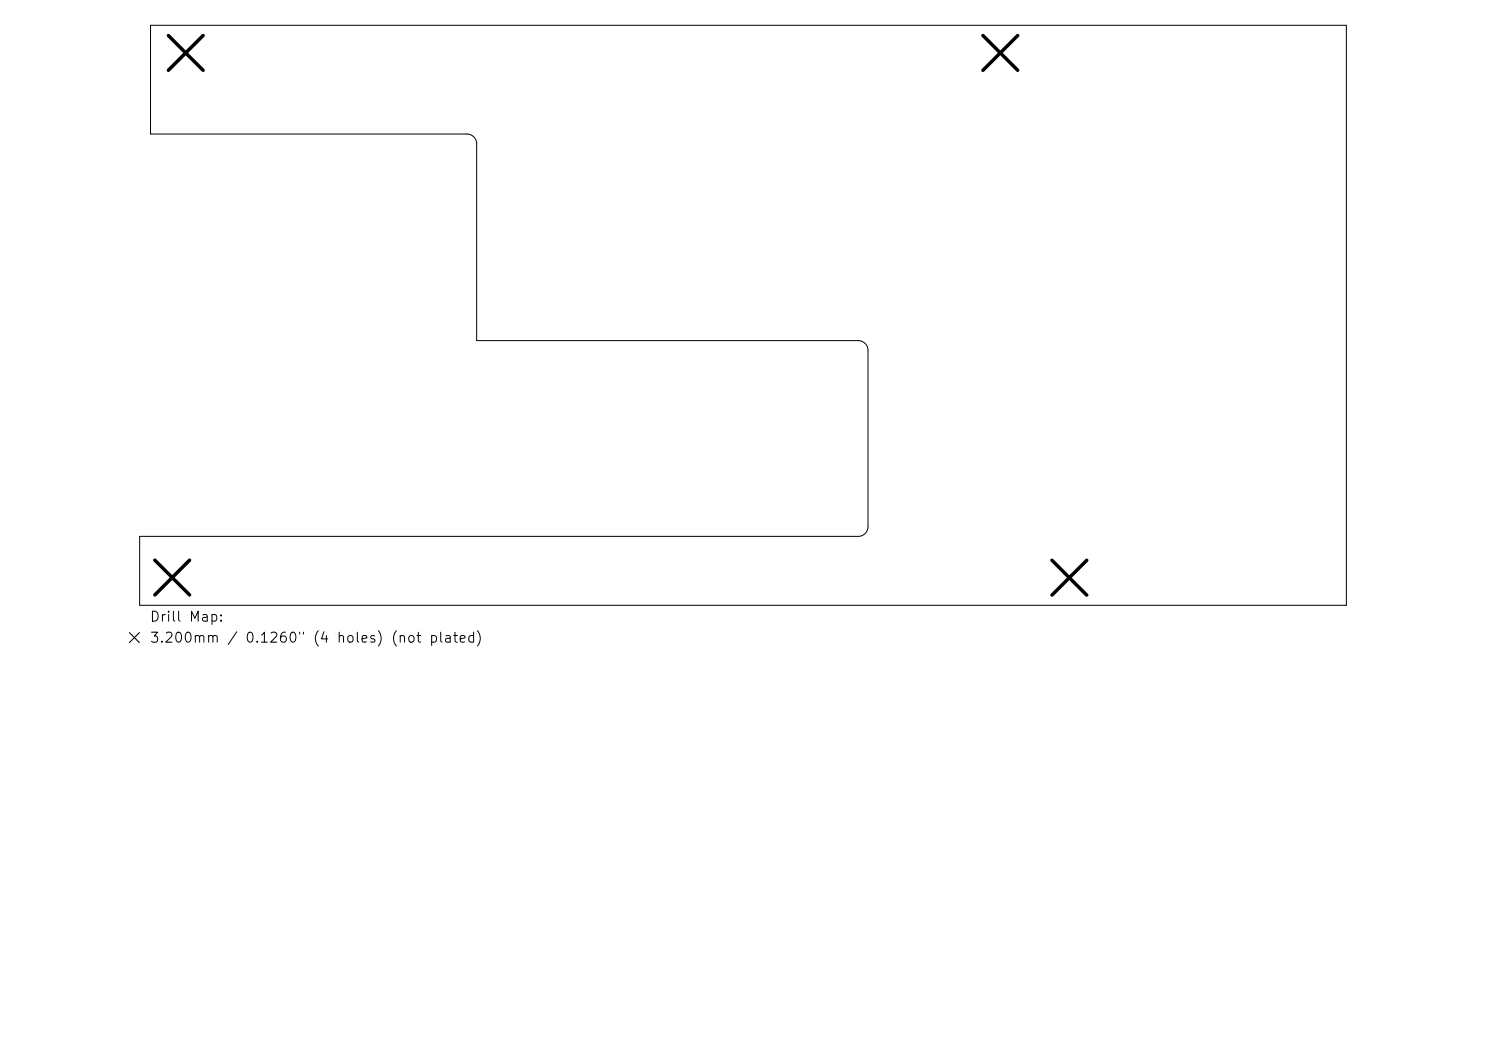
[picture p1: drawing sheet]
<svg xmlns="http://www.w3.org/2000/svg" width="297mm" height="210mm" viewBox="0 0 297 210" stroke-linecap="round" stroke-linejoin="round" font-family="sans-serif">
<defs><g id="words">
<g font-size="2">
<text x="29.8" y="124.7">Drill Map:</text>
<text x="29.8" y="128.9">3.200mm / 0.1260&quot; (4 holes) (not plated)</text>
</g>
</g></defs>
<path d="M30.1 5.1h239v115.9h-241.2v-13.8h143.6a1.96 1.96 0 0 0 2-2v-35.2a1.96 1.96 0 0 0-2-1.9h-76.2v-39.4a1.96 1.96 0 0 0-2-1.9h-63.2z" fill="none" stroke="#000" stroke-width=".2"/>
<path d="M33.6 7.1l7 6.9M40.6 7.1l-7 6.9M196.5 7.1l6.9 6.9M203.4 7.1l-6.9 6.9M30.9 111.9l7 7M37.9 111.9l-7 7M210.3 112l6.9 6.9M217.2 112l-6.9 6.9" fill="none" stroke="#000" stroke-width=".7"/>
<path d="M25.9 126.4l2 2M27.9 126.4l-2 2" fill="none" stroke="#000" stroke-width=".22"/>
<use href="#words"/>
</svg>
